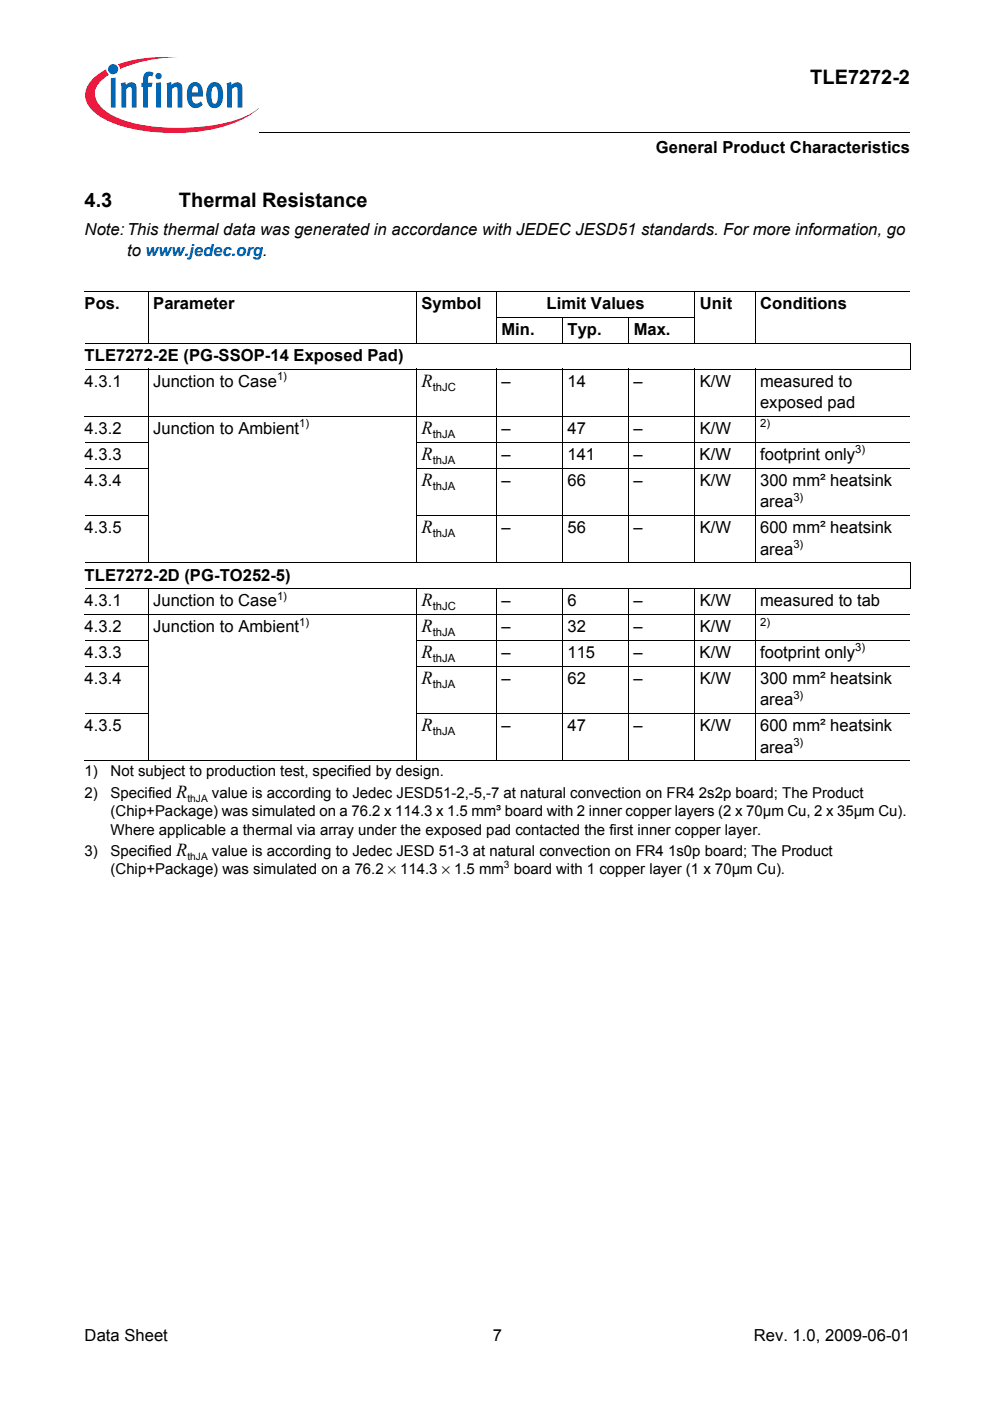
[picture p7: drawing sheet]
<svg xmlns="http://www.w3.org/2000/svg" width="210mm" height="297mm" viewBox="0 0 210 297" stroke-linecap="round" stroke-linejoin="round" font-family="sans-serif">
<defs><g id="words">
<g font-size="4.2">
<text x="171.8" y="17.8">TLE7272-2</text>
<text x="17.9" y="43.8">4.3</text>
<text x="37.9" y="43.8">Thermal Resistance</text>
</g>
<g font-size="3.9">
<text x="89.4" y="82">R</text>
<text x="89.4" y="92.1">R</text>
<text x="89.4" y="97.5">R</text>
<text x="89.4" y="103">R</text>
<text x="89.4" y="113">R</text>
<text x="89.4" y="128.6">R</text>
<text x="89.4" y="134">R</text>
<text x="89.4" y="139.5">R</text>
<text x="89.4" y="145">R</text>
<text x="89.4" y="155">R</text>
<text x="37.4" y="169.2">R</text>
<text x="37.4" y="181.5">R</text>
</g>
<g font-size="3.5">
<text x="139.1" y="32.5">General Product Characteristics</text>
<text x="17.9" y="49.7">Note:This thermal data was generated in accordance with JEDEC JESD51 standards. For more information, go</text>
<text x="26.9" y="54.3">to www.jedec.org.</text>
<text x="17.9" y="65.6">Pos.</text>
<text x="32.5" y="65.6">Parameter</text>
<text x="89.4" y="65.6">Symbol</text>
<text x="115.9" y="65.6">Limit Values</text>
<text x="148.4" y="65.6">Unit</text>
<text x="161.2" y="65.6">Conditions</text>
<text x="106.3" y="71.1">Min.</text>
<text x="120.3" y="71.1">Typ.</text>
<text x="134.4" y="71.1">Max.</text>
<text x="17.9" y="76.5">TLE7272-2E (PG-SSOP-14 Exposed Pad)</text>
<text x="17.9" y="82">4.3.1</text>
<text x="32.5" y="82">Junction to Case</text>
<text x="106.3" y="82">–</text>
<text x="120.3" y="82">14</text>
<text x="134.3" y="82">–</text>
<text x="148.4" y="82">K/W</text>
<text x="161.2" y="82">measured to</text>
<text x="161.2" y="86.6">exposed pad</text>
<text x="17.9" y="92.1">4.3.2</text>
<text x="32.5" y="92.1">Junction to Ambient</text>
<text x="106.3" y="92.1">–</text>
<text x="120.3" y="92.1">47</text>
<text x="134.3" y="92.1">–</text>
<text x="148.4" y="92.1">K/W</text>
<text x="17.9" y="97.5">4.3.3</text>
<text x="106.3" y="97.5">–</text>
<text x="120.3" y="97.5">141</text>
<text x="134.3" y="97.5">–</text>
<text x="148.3" y="97.5">K/W</text>
<text x="161.2" y="97.5">footprint only</text>
<text x="17.9" y="103">4.3.4</text>
<text x="106.3" y="103">–</text>
<text x="120.3" y="103">66</text>
<text x="134.3" y="103">–</text>
<text x="148.4" y="103">K/W</text>
<text x="161.2" y="107.6">area</text>
<text x="161.2" y="103">300 mm² heatsink</text>
<text x="17.9" y="113">4.3.5</text>
<text x="106.3" y="113">–</text>
<text x="120.3" y="113">56</text>
<text x="134.3" y="113">–</text>
<text x="148.4" y="113">K/W</text>
<text x="161.2" y="113">600 mm² heatsink</text>
<text x="161.2" y="117.6">area</text>
<text x="17.9" y="123.1">TLE7272-2D (PG-TO252-5)</text>
<text x="17.9" y="128.6">4.3.1</text>
<text x="32.5" y="128.6">Junction to Case</text>
<text x="106.3" y="128.6">–</text>
<text x="120.3" y="128.6">6</text>
<text x="134.3" y="128.6">–</text>
<text x="148.4" y="128.6">K/W</text>
<text x="161.2" y="128.6">measured to tab</text>
<text x="17.9" y="134">4.3.2</text>
<text x="32.5" y="134">Junction to Ambient</text>
<text x="106.3" y="134">–</text>
<text x="120.3" y="134">32</text>
<text x="134.3" y="134">–</text>
<text x="148.4" y="134">K/W</text>
<text x="17.9" y="139.5">4.3.3</text>
<text x="106.3" y="139.5">–</text>
<text x="120.3" y="139.5">115</text>
<text x="134.3" y="139.5">–</text>
<text x="148.3" y="139.5">K/W</text>
<text x="161.2" y="139.5">footprint only</text>
<text x="17.9" y="145">4.3.4</text>
<text x="106.3" y="145">–</text>
<text x="120.3" y="145">62</text>
<text x="134.3" y="145">–</text>
<text x="148.4" y="145">K/W</text>
<text x="161.2" y="149.6">area</text>
<text x="161.2" y="145">300 mm² heatsink</text>
<text x="17.9" y="155">4.3.5</text>
<text x="106.3" y="155">–</text>
<text x="120.3" y="155">47</text>
<text x="134.3" y="155">–</text>
<text x="148.4" y="155">K/W</text>
<text x="161.2" y="155">600 mm² heatsink</text>
<text x="161.2" y="159.6">area</text>
<text x="17.9" y="284.4">Data Sheet</text>
<text x="104.5" y="284.4">7</text>
<text x="159.8" y="284.4">Rev. 1.0, 2009-06-01</text>
</g>
<g font-size="3.2">
<text x="17.9" y="164.6">1)</text>
<text x="23.5" y="164.6">Not subject to production test, specified by design.</text>
<text x="17.9" y="169.2">2)</text>
<text x="23.5" y="173.1">(Chip+Package) was simulated on a 76.2 x 114.3 x 1.5 mm³ board with 2 inner copper layers (2 x 70µm Cu, 2 x 35µm Cu).</text>
<text x="23.5" y="169.2">Specified</text>
<text x="44.9" y="169.2">value is according to Jedec JESD51-2,-5,-7 at natural convection on FR4 2s2p board; The Product</text>
<text x="23.5" y="176.9">Where applicable a thermal via array under the exposed pad contacted the first inner copper layer.</text>
<text x="17.9" y="181.5">3)</text>
<text x="23.5" y="185.4">(Chip+Package) was simulated on a 76.2 × 114.3 × 1.5 mm board with 1 copper layer (1 x 70µm Cu).</text>
<text x="23.5" y="181.5">Specified</text>
<text x="44.9" y="181.5">value is according to Jedec JESD 51-3 at natural convection on FR4 1s0p board; The Product</text>
</g>
<g font-size="2.4">
<text x="58.7" y="80.6">1)</text>
<text x="91.8" y="82.9">thJC</text>
<text x="63.5" y="90.6">1)</text>
<text x="91.8" y="92.9">thJA</text>
<text x="161.2" y="90.6">2)</text>
<text x="91.8" y="98.4">thJA</text>
<text x="181.3" y="96.1">3)</text>
<text x="91.8" y="103.9">thJA</text>
<text x="168.2" y="106.2">3)</text>
<text x="91.8" y="113.9">thJA</text>
<text x="168.2" y="116.2">3)</text>
<text x="58.7" y="127.1">1)</text>
<text x="91.8" y="129.4">thJC</text>
<text x="63.5" y="132.6">1)</text>
<text x="91.8" y="134.9">thJA</text>
<text x="161.2" y="132.6">2)</text>
<text x="91.8" y="140.4">thJA</text>
<text x="181.3" y="138.1">3)</text>
<text x="91.8" y="145.9">thJA</text>
<text x="168.2" y="148.1">3)</text>
<text x="91.8" y="155.9">thJA</text>
<text x="168.2" y="158.2">3)</text>
</g>
<g font-size="2.2">
<text x="39.8" y="170">thJA</text>
<text x="39.8" y="182.3">thJA</text>
<text x="106.8" y="184.1">3</text>
</g>
</g></defs>
<circle cx="24" cy="14.7" r="1.08" fill="#0166b3"/>
<g fill="#ed1a40">
<path d="M25 13.6l.8-.2a32.4 32.4 0 0 1 11.9-1.3 31.9 31.9 0 0 0-11.6 2.3l-.7 .2z"/>
<path d="M19.5 16.9a11.1 11.1 0 0 1 3-2.2l.2 .6 .4 .5a4.9 4.9 0 0 0-3 4.3 6.3 6.3 0 0 0 3.8 4.4 31.8 31.8 0 0 0 15.5 2.6 31.6 31.6 0 0 0 13.8-3l1.6-1.2a19.6 19.6 0 0 1-10.3 4.6 41.9 41.9 0 0 1-20.3-1.3 10.1 10.1 0 0 1-5.7-4.3 4.2 4.2 0 0 1 1-5z"/>
</g>
<g fill="#0166b3">
<path d="M23.5 16.6l1-.1v6.3h-1z"/>
<path d="M25.6 17.7l1-.3 .1 .6a1.21 1.21 0 0 1 1.4-.5 1.21 1.21 0 0 1 .9 1.3v4h-1.1v-4.1a.41 .41 0 0 0-.6-.2l-.5 .4v3.9h-1.1z"/>
<path d="M30.8 15.4l.8-.2 .8 .1 .2 .2-.3 .7h-.2a.47 .47 0 0 0-.7 .2v1.1h.9l-.2 .9h-.7v4.4h-1.1v-4.4h-.3v-.9h.3v-.7a1.75 1.75 0 0 1 .5-1.4z"/>
<path d="M35.3 17.7l1-.3 .1 .6a1.21 1.21 0 0 1 1.4-.5 1.21 1.21 0 0 1 .9 1.3v4h-1.1v-4.1a.41 .41 0 0 0-.6-.2l-.5 .4v3.9h-1.1z"/>
<path d="M48 17.7l1-.3 .1 .6a1.21 1.21 0 0 1 1.5-.5 1.21 1.21 0 0 1 .8 1.3v4h-1l-.1-4.1a.41 .41 0 0 0-.6-.2l-.5 .4v3.9h-1z"/>
<path d="M32.9 16.1a.7 .7 0 0 1 1.4 0 .7 .7 0 0 1-1.4 0zM33.1 17.6l1-.2v5.4h-1z"/>
<path d="M40.4 17.8a1.58 1.58 0 0 1 1.7-.2 1.58 1.58 0 0 1 .9 1.5v1.4h-2.3a1.08 1.08 0 0 0 .3 1.1 1.08 1.08 0 0 0 1.1 .2l.5-.3 .4 .7a1.87 1.87 0 0 1-2.2 .6 1.87 1.87 0 0 1-1.1-1.9v-1.7l.2-.8zM40.9 18.5l-.2 1.1h1.3v-.7a.58 .58 0 0 0-.4-.6 .58 .58 0 0 0-.7 .2z"/>
<path d="M44.6 17.7a1.75 1.75 0 0 1 1.9 0 1.75 1.75 0 0 1 .8 1.7v1.3a1.95 1.95 0 0 1-2.3 2.1 2.91 2.91 0 0 1-1.2-3.2 2.77 2.77 0 0 1 .8-1.9zM45.2 18.5a4.3 4.3 0 0 0 0 3.4l.3 .1a1.53 1.53 0 0 0 .7-1.9v-.4a1.18 1.18 0 0 0-.7-1.4z"/>
</g>
<path d="M17.9 29h46v5h-46z" fill="#fff"/>
<path d="M54.9 28l.1 .1z" fill="#000"/>
<g fill="none" stroke="#000" stroke-width=".21">
<path d="M55 28h137.8M17.9 61.8h175.1M17.9 72.8h175.1M17.9 78.2h175.1M31.4 61.8v11M31.4 78.2v41.2M88.3 61.8v11M88.3 78.2v41.2M105.2 67.3h42.1M105.3 61.8v11M105.3 78.2v41.2M119.3 67.2v5.6"/>
<path d="M119.3 78.2v41.2M133.3 67.2v5.6M133.3 78.2v41.2M147.3 61.8v11M147.3 78.2v41.2M160.1 61.8v11M160.1 78.2v41.2M193 72.8v5.4M17.9 88.3h175.1M17.9 93.8h13.6M17.9 99.2h13.6M88.3 93.8h104.7"/>
<path d="M88.3 99.2h104.7M17.9 109.3h13.6M17.9 119.3h175.1M88.3 109.3h104.7M193 119.4v5.4M17.9 124.8h175.1M17.9 130.3h175.1M17.9 135.8h13.6M31.4 124.8v36.6M88.3 135.8h104.7M88.3 124.8v36.6M105.3 124.8v36.6"/>
<path d="M119.3 124.8v36.6M133.3 124.8v36.6M147.3 124.8v36.6M160.1 124.8v36.6M17.9 141.2h13.6M17.9 151.3h13.6M88.3 141.2h104.7M88.3 151.3h104.7M17.9 161.3h175.1"/>
</g>
<use href="#words"/>
</svg>
